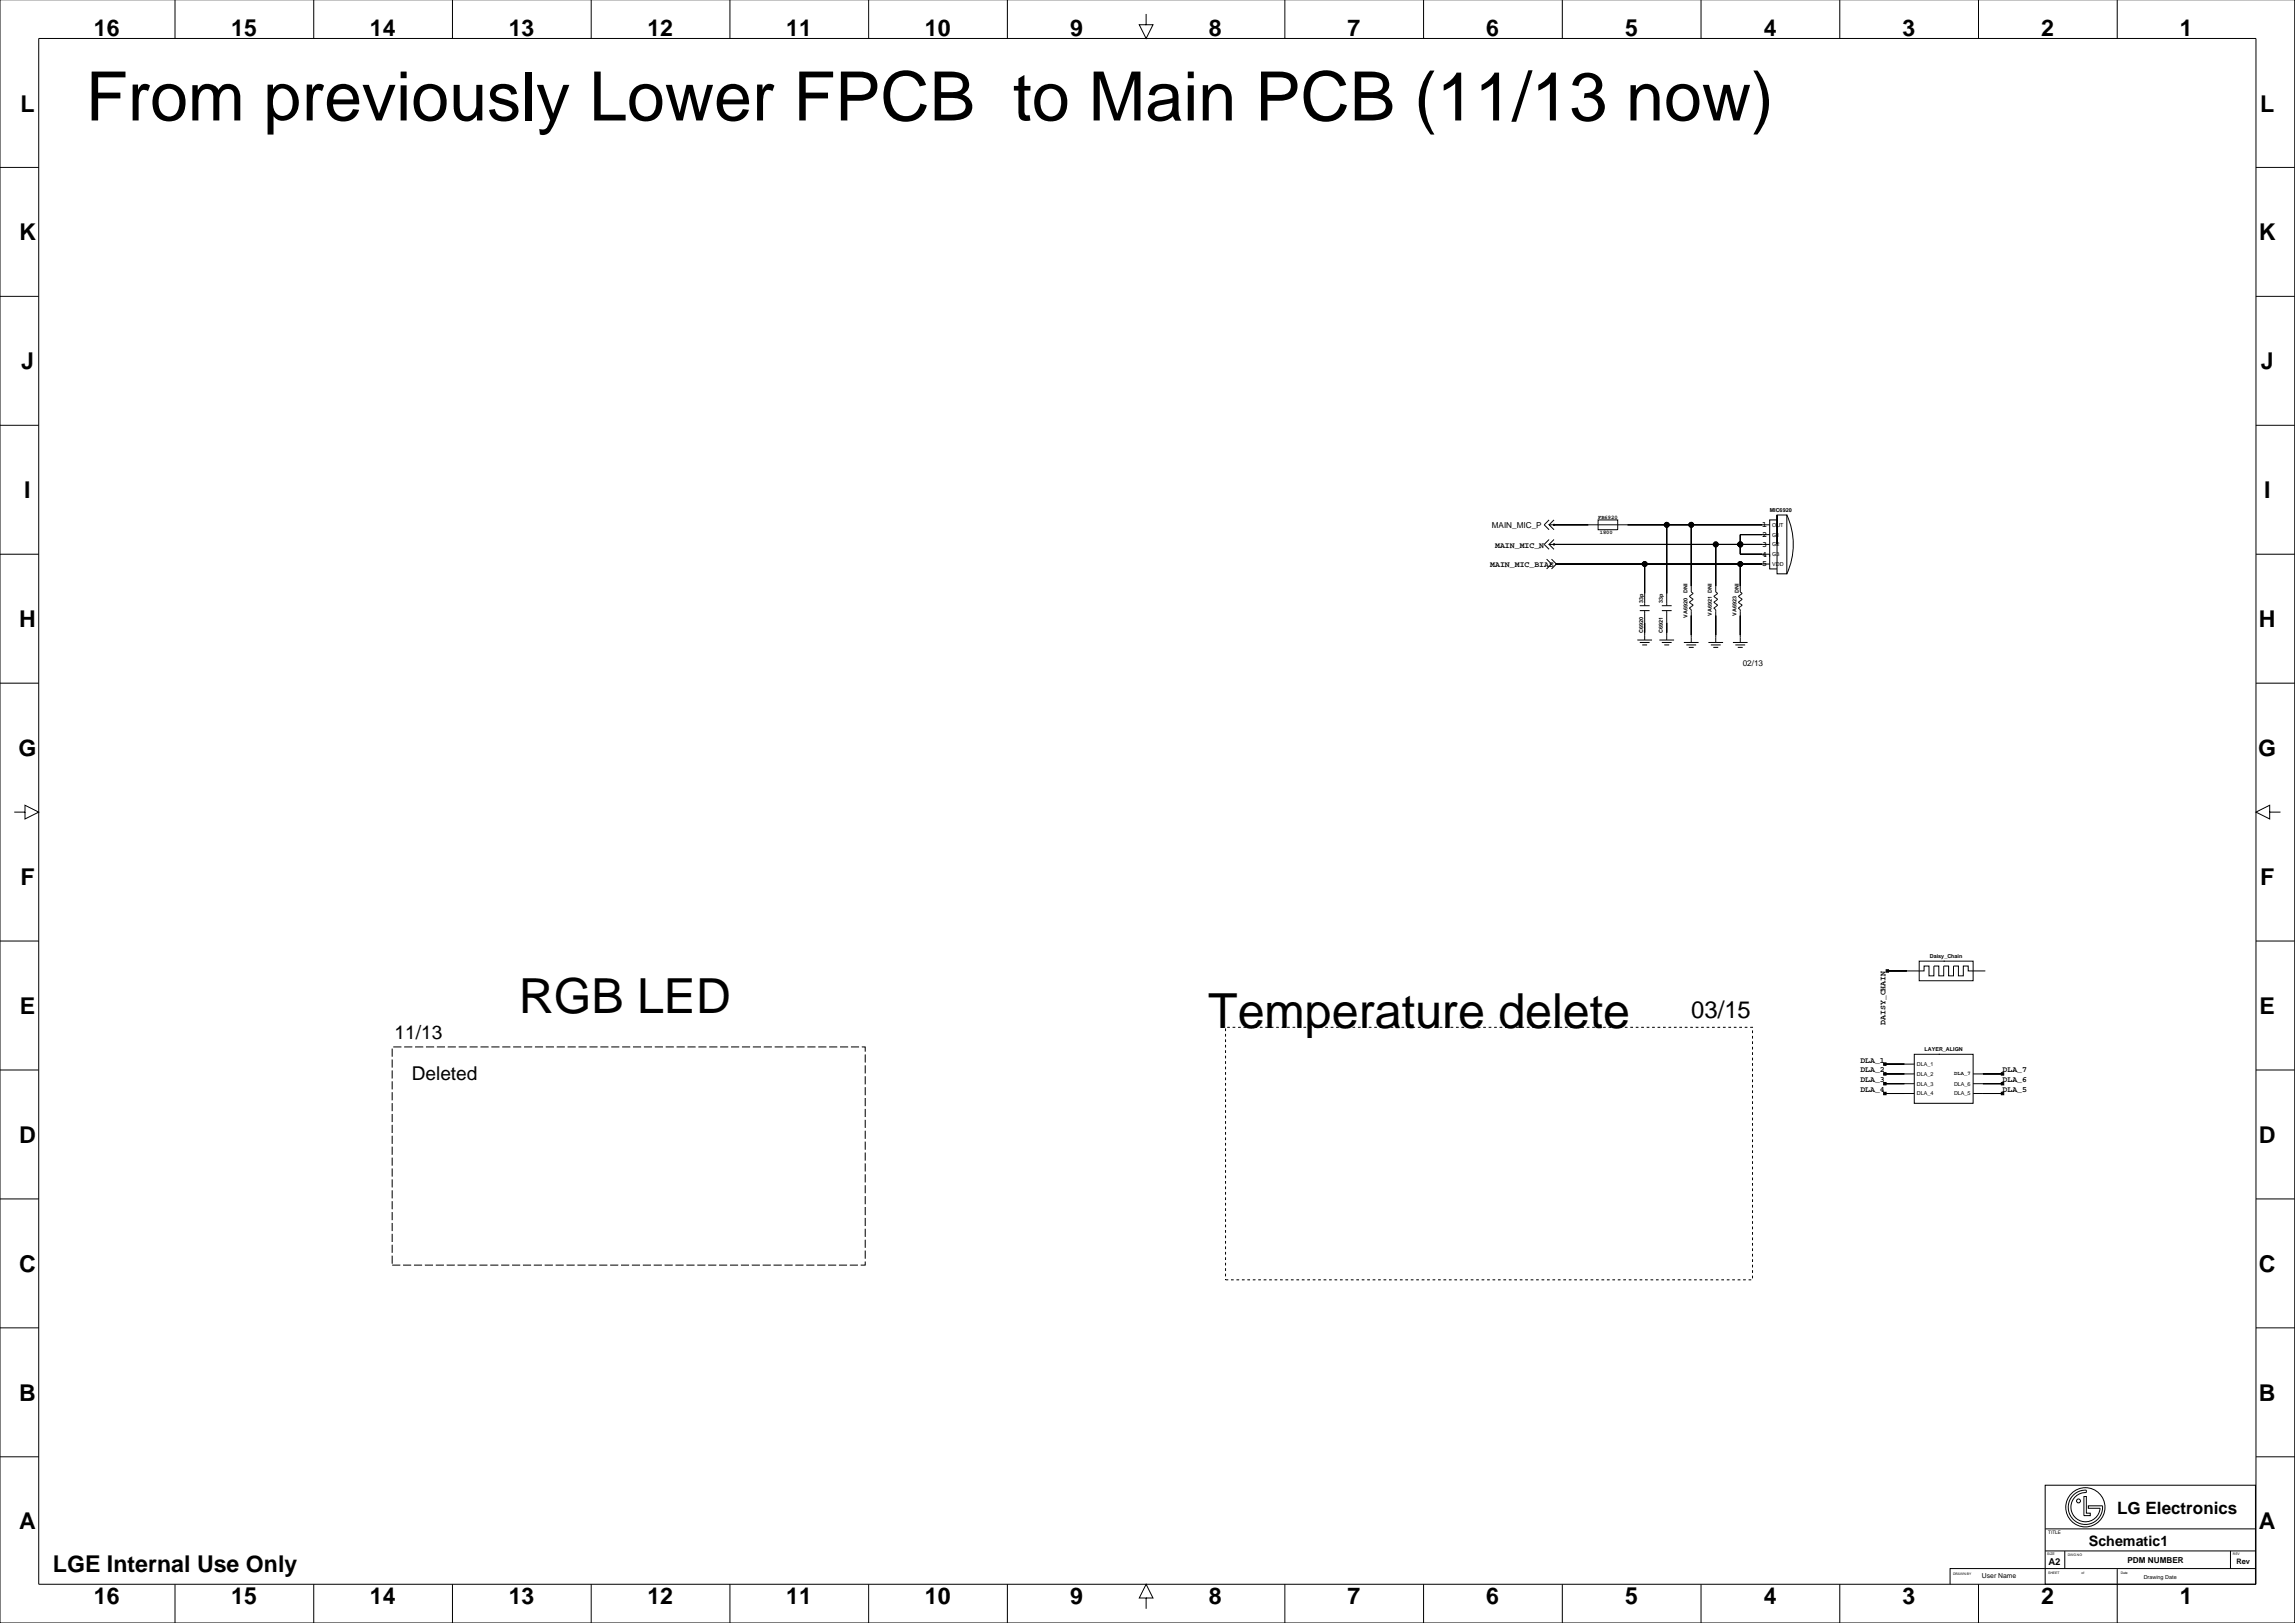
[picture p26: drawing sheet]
<svg xmlns="http://www.w3.org/2000/svg" width="1189mm" height="841mm" viewBox="0 0 1189 841" stroke-linecap="round" stroke-linejoin="round" font-family="sans-serif">
<defs><g id="words">
<text font-size="35.3" x="44" y="62">From previously Lower FPCB to Main PCB (11/13 now)</text>
<g font-size="25">
<text x="269" y="525">RGB LED</text>
<text x="626" y="532">Temperature delete</text>
</g>
<text font-size="12.3" x="876" y="527">03/15</text>
<g font-size="12">
<text x="49" y="18">16</text>
<text x="120" y="18">15</text>
<text x="192" y="18">14</text>
<text x="264" y="18">13</text>
<text x="335" y="18">12</text>
<text x="407" y="18">11</text>
<text x="479" y="18">10</text>
<text x="554" y="18">9</text>
<text x="626" y="19">8</text>
<text x="698" y="18">7</text>
<text x="770" y="18">6</text>
<text x="842" y="18">5</text>
<text x="914" y="18">4</text>
<text x="986" y="18">3</text>
<text x="1057" y="18">2</text>
<text x="1129" y="18">1</text>
<text x="11" y="58">L</text>
<text x="1171" y="58">L</text>
<text x="10" y="125">K</text>
<text x="1170" y="125">K</text>
<text x="11" y="191">J</text>
<text x="1171" y="191">J</text>
<text x="13" y="258">I</text>
<text x="1173" y="258">I</text>
<text x="10" y="325">H</text>
<text x="1170" y="325">H</text>
<text x="10" y="392">G</text>
<text x="1170" y="392">G</text>
<text x="11" y="458">F</text>
<text x="1171" y="458">F</text>
<text x="10" y="525">E</text>
<text x="1170" y="525">E</text>
<text x="10" y="592">D</text>
<text x="1170" y="592">D</text>
<text x="10" y="659">C</text>
<text x="1170" y="659">C</text>
<text x="10" y="726">B</text>
<text x="1170" y="726">B</text>
<text x="10" y="792">A</text>
<text x="1170" y="792">A</text>
<text x="27" y="814">LGE Internal Use Only</text>
<text x="49" y="831">16</text>
<text x="120" y="831">15</text>
<text x="192" y="831">14</text>
<text x="264" y="831">13</text>
<text x="335" y="831">12</text>
<text x="407" y="831">11</text>
<text x="479" y="831">10</text>
<text x="554" y="831">9</text>
<text x="626" y="831">8</text>
<text x="698" y="831">7</text>
<text x="770" y="831">6</text>
<text x="842" y="831">5</text>
<text x="914" y="831">4</text>
<text x="986" y="831">3</text>
<text x="1057" y="831">2</text>
<text x="1129" y="831">1</text>
</g>
<g font-size="9.9">
<text x="204" y="538">11/13</text>
<text x="213" y="560">Deleted</text>
</g>
<text font-size="8.8" x="1097" y="784">LG Electronics</text>
<text font-size="7.4" x="1082" y="801">Schematic1</text>
<text font-size="4.9" x="1061" y="811">A2</text>
<g font-size="4.2">
<text x="773" y="273">MAIN_MIC_P</text>
<text x="913" y="273">1</text>
<text x="913" y="278">2</text>
<text x="775" y="284">MAIN_MIC_N</text>
<text x="913" y="283">3</text>
<text x="772" y="294">MAIN_MIC_BIAS</text>
<text x="913" y="293">5</text>
<text x="913" y="288">4</text>
<text x="903" y="345">02/13</text>
<text x="977" y="531" transform="rotate(-90 977 531)">DAISY_CHAIN</text>
<text x="964" y="550">DLA_1</text>
<text x="964" y="556">DLA_2</text>
<text x="1037" y="556">DLA_7</text>
<text x="964" y="561">DLA_3</text>
<text x="1037" y="561">DLA_6</text>
<text x="964" y="566">DLA_4</text>
<text x="1037" y="566">DLA_5</text>
<text x="1102" y="810">PDM NUMBER</text>
</g>
<text font-size="3.9" x="1158" y="810">Rev</text>
<text font-size="3.5" x="1027" y="818">User Name</text>
<g font-size="2.8">
<text x="828" y="269">FB6920</text>
<text x="917" y="265">MIC6920</text>
<text x="918" y="273">OUT</text>
<text x="829" y="276">1800</text>
<text x="918" y="278">G1</text>
<text x="918" y="283">G2</text>
<text x="918" y="288">G3</text>
<text x="918" y="293">VDD</text>
<text x="874" y="307" transform="rotate(-90 874 307)">DNI</text>
<text x="901" y="307" transform="rotate(-90 901 307)">DNI</text>
<text x="851" y="312" transform="rotate(-90 851 312)">33p</text>
<text x="861" y="312" transform="rotate(-90 861 312)">33p</text>
<text x="874" y="320" transform="rotate(-90 874 320)">VA6920</text>
<text x="887" y="319" transform="rotate(-90 887 319)">VA6921 DNI</text>
<text x="900" y="319" transform="rotate(-90 900 319)">VA6923</text>
<text x="851" y="328" transform="rotate(-90 851 328)">C6920</text>
<text x="861" y="328" transform="rotate(-90 861 328)">C6921</text>
<text x="1000" y="496">Daisy_Chain</text>
<text x="997" y="545">LAYER_ALIGN</text>
<text x="993" y="552">DLA_1</text>
<text x="993" y="557">DLA_2</text>
<text x="1012" y="557">DLA_7</text>
<text x="993" y="562">DLA_3</text>
<text x="1012" y="562">DLA_6</text>
<text x="993" y="567">DLA_4</text>
<text x="1012" y="567">DLA_5</text>
<text x="1110" y="818">Drawing Date</text>
</g>
<text font-size="2.5" x="1061" y="795">TITLE</text>
<g font-size="1.8">
<text x="1060" y="806">SIZE</text>
<text x="1071" y="806">DWG NO</text>
<text x="1157" y="806">REV</text>
<text x="1012" y="816">DRAWN BY</text>
<text x="1061" y="815">SHEET</text>
<text x="1078" y="815">of</text>
<text x="1099" y="815">Date</text>
</g>
</g></defs>
<g fill="none" stroke="#000" stroke-width=".52">
<path d="M0 0v841h1189v-841M91 0v20M163 0v20M234 0v20M306 0v20M378 0v20M450 0v20M522 0v20M666 0v20M737 0v20M809 0v20M881 0v20"/>
<path d="M953 0v20M1025 0v20M1097 0v20M20 20h1149v801h-1149zM594 7v6h3l-3 7-4-7h4M0 87h20M1169 87h20M0 154h20M1169 154h20M0 220h20M1169 220h20M802 279l-2 3 2 3"/>
<path d="M802 269l-2 3 2 2M805 272h.1M805 272h-3l3 2M805 272h112M805 279l-3 3M805 269l-3 3M828 269h10v5h-10zM863 272v42M876 272v35h1l-2 2 2 1-2 2 2 1-2 2 1 1v17M917 277h-16v10h16v1M921 269h-4v26h4M921 267v15v-15h5v30h-5v-15"/>
<path d="M926 267a36 36 0 0 1 0 30M0 287h20M801 290l3 2-3 3M804 290l2 2-2 3M805 282h.1M805 282h-3l3 3M805 282h112M806 292h.1M806 292h111M852 292v22M889 282v25h1l-2 2 2 1-2 2 2 1-2 2 1 1v17M901 282h.1"/>
<path d="M901 292v15h2l-3 2 3 1-3 2 3 1-3 2 1 1v17M1169 287h20M849 314h6M849 316h6M852 316v16M861 314h5M861 316h5M863 316v16M848 332h8M849 333h6M851 334h2M860 332h7"/>
<path d="M861 333h5M862 334h3M872 333h8M874 334h5M875 335h2M885 333h8M886 334h5M888 335h2M898 333h7M899 334h5M900 335h3M0 354h20"/>
<path d="M1169 354h20M7 421h6v-4l7 4-7 3v-3M1176 421v-4l-7 4 7 3v-3h5M0 487h20M994 498h28v10h-28zM1007 498h.1M1169 487h20M978 503h19v-3h2v5h3v-5h2v5h3v-5h2v5h3v-5h2v5h3v-5h3v3h8M0 554h20M976 551h16M976 556h16M992 546h30v25h-30z"/>
<path d="M1004 546h.1M1022 556h15M1169 554h20M976 561h16M976 566h16M1022 561h15M1022 566h15M0 621h20M1169 621h20M0 688h20M1169 688h20M0 755h20"/>
<path d="M1169 755h20M1059 769h109v52h-109zM1074 775a9 9 0 0 1 7-3v1a8 8 0 0 0-8 7 8 8 0 0 0 7 8 8 8 0 0 0 8-7h-6v-1h7a9 9 0 0 1-12 9 9 9 0 0 1-3-14zM1080 775h1v9h2v1h-3zM1059 792h109M1059 812h109M1059 803h109M1060 812h-50v9M1070 803v9M1097 813v28M1155 803v9M91 821v20"/>
<path d="M163 821v20M234 821v20M306 821v20M378 821v20M450 821v20M522 821v20M594 828h3l-3-7-4 7h4v5M666 821v20M737 821v20M809 821v20M881 821v20M953 821v20"/>
<path d="M1025 821v20"/>
<circle cx="805" cy="272" r=".3"/>
<circle cx="863" cy="272" r="1.3"/>
<circle cx="876" cy="272" r="1.3"/>
<circle cx="805" cy="282" r=".3"/>
<circle cx="806" cy="292" r=".3"/>
<circle cx="852" cy="292" r="1.3"/>
<circle cx="889" cy="282" r="1.3"/>
<circle cx="901" cy="282" r="1.3"/>
<circle cx="901" cy="292" r="1.3"/>
<circle cx="1077" cy="777" r="1"/>
<circle cx="1080" cy="781" r="10"/>
</g>
<g fill="#000" stroke="#000" stroke-width=".52">
<path d="M805 272h18z" fill-rule="evenodd"/>
<path d="M863 272v35z" fill-rule="evenodd"/>
<path d="M843 272h20z" fill-rule="evenodd"/>
<path d="M863 272h13z" fill-rule="evenodd"/>
<path d="M876 272v32z" fill-rule="evenodd"/>
<path d="M901 277v5z" fill-rule="evenodd"/>
<path d="M876 272h37z" fill-rule="evenodd"/>
<path d="M901 277h12z" fill-rule="evenodd"/>
<path d="M852 292v15z" fill-rule="evenodd"/>
<path d="M806 292h46z" fill-rule="evenodd"/>
<path d="M805 282h84z" fill-rule="evenodd"/>
<path d="M889 282v22z" fill-rule="evenodd"/>
<path d="M852 292h49z" fill-rule="evenodd"/>
<path d="M901 292v12z" fill-rule="evenodd"/>
<path d="M901 282v5z" fill-rule="evenodd"/>
<path d="M889 282h12z" fill-rule="evenodd"/>
<path d="M901 292h12z" fill-rule="evenodd"/>
<path d="M901 287h12z" fill-rule="evenodd"/>
<path d="M901 282h12z" fill-rule="evenodd"/>
<path d="M876 319v10z" fill-rule="evenodd"/>
<path d="M889 319v10z" fill-rule="evenodd"/>
<path d="M901 319v10z" fill-rule="evenodd"/>
<path d="M852 323v5z" fill-rule="evenodd"/>
<path d="M863 323v5z" fill-rule="evenodd"/>
<path d="M977 502h1v2h-1z" fill-rule="evenodd"/>
<path d="M978 503h10z" fill-rule="evenodd"/>
<path d="M976 556h1v1h-1z" fill-rule="evenodd"/>
<path d="M976 551h1v1h-1z" fill-rule="evenodd"/>
<path d="M976 556h11z" fill-rule="evenodd"/>
<path d="M976 551h11z" fill-rule="evenodd"/>
<path d="M1037 556h1v1h-1z" fill-rule="evenodd"/>
<path d="M1027 556h10z" fill-rule="evenodd"/>
<path d="M976 566h1v1h-1z" fill-rule="evenodd"/>
<path d="M976 561h1v1h-1z" fill-rule="evenodd"/>
<path d="M976 566h11z" fill-rule="evenodd"/>
<path d="M976 561h11z" fill-rule="evenodd"/>
<path d="M1037 561h1v1h-1z" fill-rule="evenodd"/>
<path d="M1037 566h1v1h-1z" fill-rule="evenodd"/>
<path d="M1027 561h10z" fill-rule="evenodd"/>
<path d="M1027 566h10z" fill-rule="evenodd"/>
<circle cx="805" cy="272" r=".3"/>
<circle cx="863" cy="272" r="1.3"/>
<circle cx="876" cy="272" r="1.3"/>
<circle cx="805" cy="282" r=".3"/>
<circle cx="806" cy="292" r=".3"/>
<circle cx="852" cy="292" r="1.3"/>
<circle cx="889" cy="282" r="1.3"/>
<circle cx="901" cy="282" r="1.3"/>
<circle cx="901" cy="292" r="1.3"/>
</g>
<path d="M635 532h273v131h-273z" fill="none" stroke="#000" stroke-width=".52" stroke-dasharray="1.4 1.4" stroke-linecap="butt"/>
<path d="M203 542h245v113h-245z" fill="none" stroke="#000" stroke-width=".52" stroke-dasharray="4.2 1.4" stroke-linecap="butt"/>
<use href="#words"/>
</svg>
